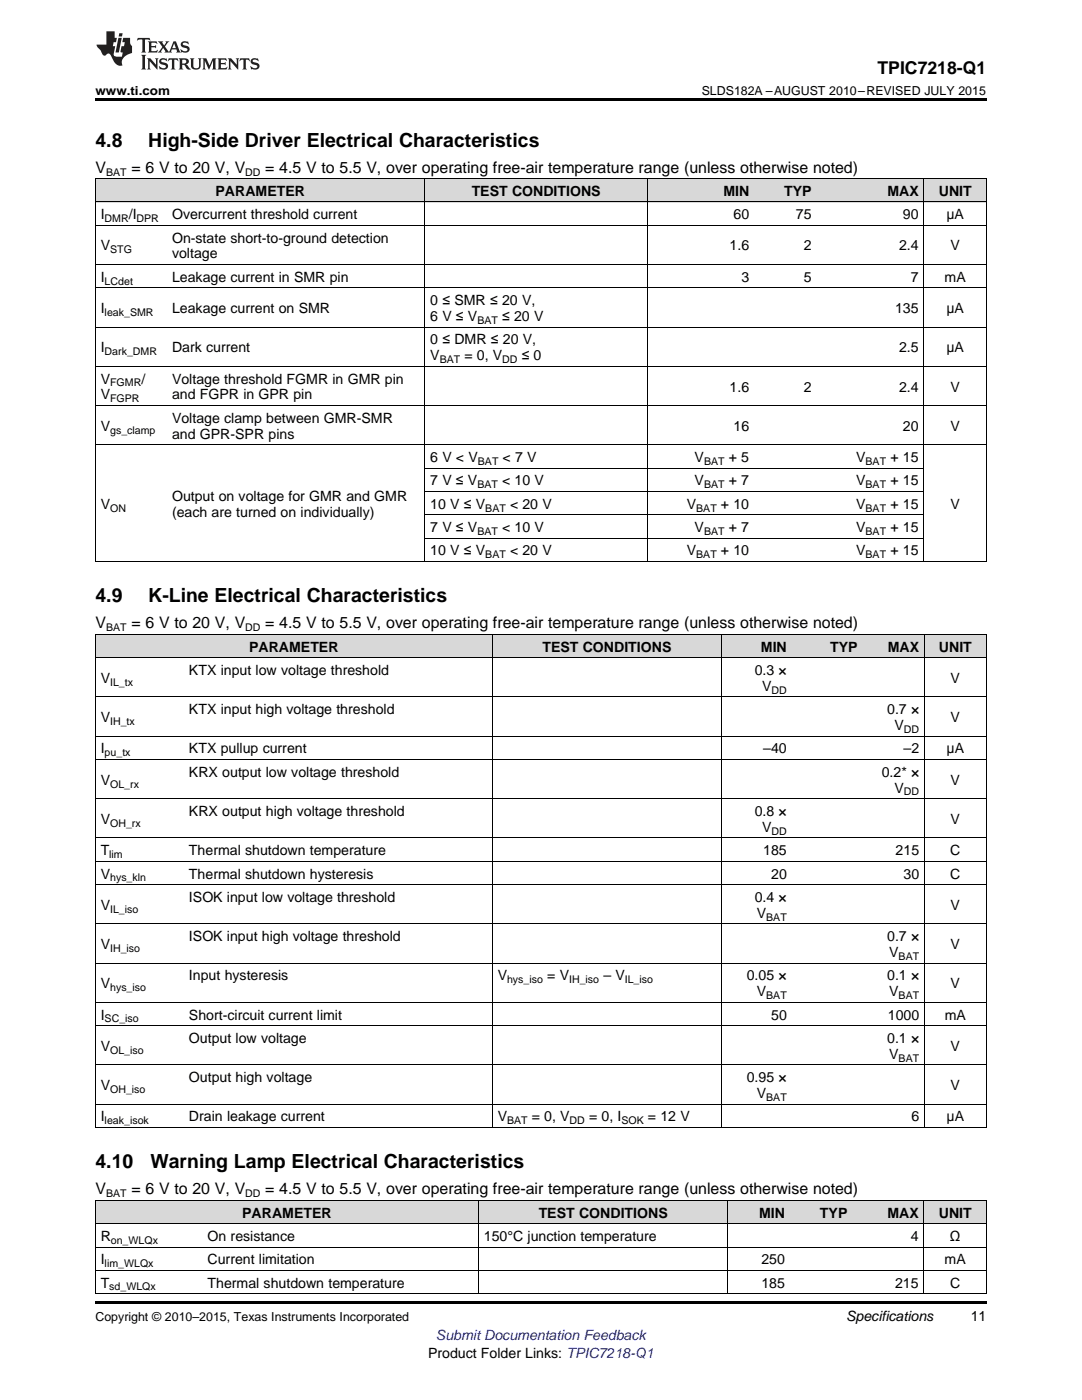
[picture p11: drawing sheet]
<svg xmlns="http://www.w3.org/2000/svg" width="216mm" height="279mm" viewBox="0 0 216 279" stroke-linecap="round" stroke-linejoin="round" font-family="sans-serif">
<defs><g id="words">
<g font-size="3.9">
<text x="19" y="29.3">4.8</text>
<text x="29.6" y="29.3">High-Side Driver Electrical Characteristics</text>
<text x="19" y="120.2">4.9</text>
<text x="29.6" y="120.2">K-Line Electrical Characteristics</text>
<text x="19" y="233.2">4.10</text>
<text x="30" y="233.2">Warning Lamp Electrical Characteristics</text>
</g>
<text font-size="3.5" x="175.1" y="14.8">TPIC7218-Q1</text>
<g font-size="3.2">
<text x="19" y="34.4">V</text>
<text x="26.2" y="34.4">= 6 V to 20 V, V</text>
<text x="52.9" y="34.4">= 4.5 V to 5.5 V, over operating free-air temperature range (unless otherwise noted)</text>
<text x="19" y="125.4">V</text>
<text x="26.2" y="125.4">= 6 V to 20 V, V</text>
<text x="52.9" y="125.4">= 4.5 V to 5.5 V, over operating free-air temperature range (unless otherwise noted)</text>
<text x="19" y="238.3">V</text>
<text x="26.2" y="238.3">= 6 V to 20 V, V</text>
<text x="52.9" y="238.3">= 4.5 V to 5.5 V, over operating free-air temperature range (unless otherwise noted)</text>
</g>
<g font-size="2.8">
<text x="43" y="39.1">PARAMETER</text>
<text x="94.1" y="39.1">TEST CONDITIONS</text>
<text x="144.4" y="39.1">MIN</text>
<text x="156.5" y="39.1">TYP</text>
<text x="177.1" y="39.1">MAX</text>
<text x="187.3" y="39.1">UNIT</text>
<text x="20.1" y="43.7">I</text>
<text x="25.7" y="43.7">/I</text>
<text x="34.3" y="43.7">Overcurrent threshold current</text>
<text x="146.4" y="43.7">60</text>
<text x="158.8" y="43.7">75</text>
<text x="180.2" y="43.7">90</text>
<text x="188.8" y="43.7">μA</text>
<text x="20.1" y="50">V</text>
<text x="34.3" y="48.4">On-state short-to-ground detection</text>
<text x="34.3" y="51.6">voltage</text>
<text x="145.6" y="50">1.6</text>
<text x="160.4" y="50">2</text>
<text x="179.4" y="50">2.4</text>
<text x="189.7" y="50">V</text>
<text x="20.1" y="56.2">I</text>
<text x="34.3" y="56.2">Leakage current in SMR pin</text>
<text x="148" y="56.2">3</text>
<text x="160.4" y="56.2">5</text>
<text x="181.8" y="56.2">7</text>
<text x="188.5" y="56.2">mA</text>
<text x="20.1" y="62.5">I</text>
<text x="34.3" y="62.5">Leakage current on SMR</text>
<text x="85.9" y="60.9">0 ≤ SMR ≤ 20 V,</text>
<text x="85.9" y="64.1">6 V ≤ V</text>
<text x="100.2" y="64.1">≤ 20 V</text>
<text x="178.6" y="62.5">135</text>
<text x="188.8" y="62.5">μA</text>
<text x="20.1" y="70.3">I</text>
<text x="34.3" y="70.3">Dark current</text>
<text x="85.9" y="68.7">0 ≤ DMR ≤ 20 V,</text>
<text x="85.9" y="71.9">V</text>
<text x="92.7" y="71.9">= 0, V</text>
<text x="104.1" y="71.9">≤ 0</text>
<text x="179.4" y="70.3">2.5</text>
<text x="188.8" y="70.3">μA</text>
<text x="20.1" y="76.6">V</text>
<text x="28.2" y="76.6">/</text>
<text x="34.3" y="76.6">Voltage threshold FGMR in GMR pin</text>
<text x="20.1" y="79.7">V</text>
<text x="34.3" y="79.7">and FGPR in GPR pin</text>
<text x="145.6" y="78.1">1.6</text>
<text x="160.4" y="78.1">2</text>
<text x="179.4" y="78.1">2.4</text>
<text x="189.7" y="78.1">V</text>
<text x="20.1" y="86">V</text>
<text x="34.3" y="84.4">Voltage clamp between GMR-SMR</text>
<text x="34.3" y="87.6">and GPR-SPR pins</text>
<text x="146.4" y="86">16</text>
<text x="180.2" y="86">20</text>
<text x="189.7" y="86">V</text>
<text x="85.9" y="92.2">6 V &lt; V</text>
<text x="100.3" y="92.2">&lt; 7 V</text>
<text x="138.6" y="92.2">V</text>
<text x="145.4" y="92.2">+ 5</text>
<text x="170.9" y="92.2">V</text>
<text x="177.7" y="92.2">+ 15</text>
<text x="20.1" y="101.5">V</text>
<text x="34.3" y="99.9">Output on voltage for GMR and GMR</text>
<text x="85.9" y="96.9">7 V ≤ V</text>
<text x="85.9" y="101.5">10 V ≤ V</text>
<text x="100.2" y="96.9">&lt; 10 V</text>
<text x="101.8" y="101.5">&lt; 20 V</text>
<text x="137.1" y="101.5">V</text>
<text x="138.6" y="96.9">V</text>
<text x="143.9" y="101.5">+ 10</text>
<text x="145.4" y="96.9">+ 7</text>
<text x="170.9" y="96.9">V</text>
<text x="170.9" y="101.5">V</text>
<text x="177.7" y="96.9">+ 15</text>
<text x="177.7" y="101.5">+ 15</text>
<text x="189.7" y="101.5">V</text>
<text x="34.3" y="103.1">(each are turned on individually)</text>
<text x="85.9" y="106.2">7 V ≤ V</text>
<text x="100.2" y="106.2">&lt; 10 V</text>
<text x="138.6" y="106.2">V</text>
<text x="145.4" y="106.2">+ 7</text>
<text x="170.9" y="106.2">V</text>
<text x="177.7" y="106.2">+ 15</text>
<text x="85.9" y="110.8">10 V ≤ V</text>
<text x="101.8" y="110.8">&lt; 20 V</text>
<text x="137.1" y="110.8">V</text>
<text x="143.9" y="110.8">+ 10</text>
<text x="170.9" y="110.8">V</text>
<text x="177.7" y="110.8">+ 15</text>
<text x="49.7" y="130">PARAMETER</text>
<text x="108.2" y="130">TEST CONDITIONS</text>
<text x="151.8" y="130">MIN</text>
<text x="165.6" y="130">TYP</text>
<text x="177.2" y="130">MAX</text>
<text x="187.4" y="130">UNIT</text>
<text x="20.1" y="136.3">V</text>
<text x="37.7" y="134.7">KTX input low voltage threshold</text>
<text x="150.6" y="134.7">0.3 ×</text>
<text x="152.1" y="137.9">V</text>
<text x="189.7" y="136.3">V</text>
<text x="37.7" y="142.5">KTX input high voltage threshold</text>
<text x="177" y="142.5">0.7 ×</text>
<text x="20.1" y="144.1">V</text>
<text x="178.5" y="145.7">V</text>
<text x="189.7" y="144.1">V</text>
<text x="20.1" y="150.4">I</text>
<text x="37.7" y="150.4">KTX pullup current</text>
<text x="37.7" y="155">KRX output low voltage threshold</text>
<text x="152.3" y="150.4">–40</text>
<text x="175.9" y="155">0.2* ×</text>
<text x="180.3" y="150.4">–2</text>
<text x="188.9" y="150.4">μA</text>
<text x="20.1" y="156.6">V</text>
<text x="178.5" y="158.2">V</text>
<text x="189.7" y="156.6">V</text>
<text x="20.1" y="164.4">V</text>
<text x="37.7" y="162.8">KRX output high voltage threshold</text>
<text x="150.6" y="162.8">0.8 ×</text>
<text x="152.1" y="166">V</text>
<text x="189.7" y="164.4">V</text>
<text x="20.1" y="170.7">T</text>
<text x="37.7" y="170.7">Thermal shutdown temperature</text>
<text x="152.3" y="170.7">185</text>
<text x="178.7" y="170.7">215</text>
<text x="189.6" y="170.7">C</text>
<text x="20.1" y="175.3">V</text>
<text x="37.7" y="175.3">Thermal shutdown hysteresis</text>
<text x="37.7" y="180">ISOK input low voltage threshold</text>
<text x="150.6" y="180">0.4 ×</text>
<text x="153.9" y="175.3">20</text>
<text x="180.3" y="175.3">30</text>
<text x="189.6" y="175.3">C</text>
<text x="20.1" y="181.6">V</text>
<text x="151" y="183.2">V</text>
<text x="189.7" y="181.6">V</text>
<text x="20.1" y="189.4">V</text>
<text x="37.7" y="187.8">ISOK input high voltage threshold</text>
<text x="177" y="187.8">0.7 ×</text>
<text x="177.4" y="191">V</text>
<text x="189.7" y="189.4">V</text>
<text x="20.1" y="197.2">V</text>
<text x="37.7" y="195.7">Input hysteresis</text>
<text x="99.3" y="195.7">V</text>
<text x="109.2" y="195.7">= V</text>
<text x="120.4" y="195.7">– V</text>
<text x="149" y="195.7">0.05 ×</text>
<text x="177" y="195.7">0.1 ×</text>
<text x="189.7" y="197.2">V</text>
<text x="20.1" y="203.5">I</text>
<text x="37.7" y="203.5">Short-circuit current limit</text>
<text x="151" y="198.8">V</text>
<text x="153.9" y="203.5">50</text>
<text x="177.2" y="203.5">1000</text>
<text x="177.4" y="198.8">V</text>
<text x="188.5" y="203.5">mA</text>
<text x="20.1" y="209.7">V</text>
<text x="37.7" y="208.1">Output low voltage</text>
<text x="177" y="208.1">0.1 ×</text>
<text x="189.7" y="209.7">V</text>
<text x="37.7" y="216">Output high voltage</text>
<text x="149" y="216">0.95 ×</text>
<text x="177.4" y="211.3">V</text>
<text x="20.1" y="217.6">V</text>
<text x="151" y="219.1">V</text>
<text x="189.7" y="217.6">V</text>
<text x="20.1" y="223.8">I</text>
<text x="37.7" y="223.8">Drain leakage current</text>
<text x="99.3" y="223.8">V</text>
<text x="106.1" y="223.8">= 0, V</text>
<text x="117.5" y="223.8">= 0, I</text>
<text x="129.3" y="223.8">= 12 V</text>
<text x="181.9" y="223.8">6</text>
<text x="188.9" y="223.8">μA</text>
<text x="48.3" y="243">PARAMETER</text>
<text x="107.5" y="243">TEST CONDITIONS</text>
<text x="151.5" y="243">MIN</text>
<text x="163.6" y="243">TYP</text>
<text x="177.1" y="243">MAX</text>
<text x="187.3" y="243">UNIT</text>
<text x="20.1" y="247.6">R</text>
<text x="41.4" y="247.6">On resistance</text>
<text x="96.6" y="247.6">150°C junction temperature</text>
<text x="181.8" y="247.6">4</text>
<text x="189.5" y="247.6">Ω</text>
<text x="20.1" y="252.3">I</text>
<text x="20.1" y="257">T</text>
<text x="41.4" y="252.3">Current limitation</text>
<text x="41.4" y="257">Thermal shutdown temperature</text>
<text x="151.9" y="252.3">250</text>
<text x="151.9" y="257">185</text>
<text x="178.6" y="257">215</text>
<text x="188.5" y="252.3">mA</text>
<text x="189.6" y="257">C</text>
<text x="168.8" y="263.6">Specifications</text>
<text x="193.7" y="263.6">11</text>
<text x="85.4" y="270.9">Product Folder Links: TPIC7218-Q1</text>
</g>
<text font-size="2.8" fill="#00f" x="87" y="267.4">Submit Documentation Feedback</text>
<g font-size="2.5">
<text x="19" y="19">www.ti.com</text>
<text x="140" y="19">SLDS182A –AUGUST 2010–REVISED JULY 2015</text>
<text x="19" y="263.6">Copyright © 2010–2015, Texas Instruments Incorporated</text>
</g>
<g font-size="2.1">
<text x="21.2" y="35.1">BAT</text>
<text x="48.9" y="35.1">DD</text>
<text x="20.9" y="44.3">DMR</text>
<text x="27.2" y="44.3">DPR</text>
<text x="22" y="50.6">STG</text>
<text x="20.9" y="56.8">LCdet</text>
<text x="20.9" y="63">leak_SMR</text>
<text x="95.2" y="64.6">BAT</text>
<text x="20.9" y="70.9">Dark_DMR</text>
<text x="22" y="77.1">FGMR</text>
<text x="87.7" y="72.5">BAT</text>
<text x="100.2" y="72.5">DD</text>
<text x="22" y="80.3">FGPR</text>
<text x="22" y="86.5">gs_clamp</text>
<text x="95.4" y="92.8">BAT</text>
<text x="140.5" y="92.8">BAT</text>
<text x="172.7" y="92.8">BAT</text>
<text x="95.2" y="97.4">BAT</text>
<text x="140.5" y="97.4">BAT</text>
<text x="172.7" y="97.4">BAT</text>
<text x="22" y="102.1">ON</text>
<text x="95.2" y="106.8">BAT</text>
<text x="96.8" y="102.1">BAT</text>
<text x="138.9" y="102.1">BAT</text>
<text x="140.5" y="106.8">BAT</text>
<text x="172.7" y="102.1">BAT</text>
<text x="172.7" y="106.8">BAT</text>
<text x="96.8" y="111.4">BAT</text>
<text x="138.9" y="111.4">BAT</text>
<text x="172.7" y="111.4">BAT</text>
<text x="21.2" y="126">BAT</text>
<text x="48.9" y="126">DD</text>
<text x="22" y="136.8">IL_tx</text>
<text x="154" y="138.4">DD</text>
<text x="22" y="144.7">IH_tx</text>
<text x="180.4" y="146.3">DD</text>
<text x="20.9" y="150.9">pu_tx</text>
<text x="22" y="157.2">OL_rx</text>
<text x="180.4" y="158.8">DD</text>
<text x="22" y="165">OH_rx</text>
<text x="154" y="166.6">DD</text>
<text x="21.8" y="171.2">lim</text>
<text x="22" y="175.9">hys_kln</text>
<text x="22" y="182.1">IL_iso</text>
<text x="152.9" y="183.7">BAT</text>
<text x="22" y="190">IH_iso</text>
<text x="179.3" y="191.6">BAT</text>
<text x="22" y="197.8">hys_iso</text>
<text x="101.2" y="196.2">hys_iso</text>
<text x="113.6" y="196.2">IH_iso</text>
<text x="124.7" y="196.2">IL_iso</text>
<text x="152.9" y="199.4">BAT</text>
<text x="179.3" y="199.4">BAT</text>
<text x="20.9" y="204">SC_iso</text>
<text x="22" y="210.3">OL_iso</text>
<text x="179.3" y="211.9">BAT</text>
<text x="22" y="218.1">OH_iso</text>
<text x="152.9" y="219.7">BAT</text>
<text x="20.9" y="224.4">leak_isok</text>
<text x="101.2" y="224.4">BAT</text>
<text x="113.7" y="224.4">DD</text>
<text x="124" y="224.4">SOK</text>
<text x="21.2" y="239">BAT</text>
<text x="48.9" y="239">DD</text>
<text x="22.1" y="248.2">on_WLQx</text>
<text x="20.9" y="252.9">lim_WLQx</text>
<text x="21.8" y="257.5">sd_WLQx</text>
</g>
</g></defs>
<g fill="#d8d8d8">
<path d="M19 239.6h21.4v4.7h-21.4z"/>
<path d="M40.4 239.6h55.1v4.7h-55.1z"/>
<path d="M95.5 239.6h49.8v4.7h-49.8z"/>
<path d="M145.3 239.6h12.4v4.7h-12.4z"/>
<path d="M157.7 239.6h12.5v4.7h-12.5z"/>
<path d="M170.2 239.6h14.2v4.7h-14.2z"/>
<path d="M184.4 239.6h12.4v4.7h-12.4z"/>
<path d="M19 126.6h17.7v4.7h-17.7z"/>
<path d="M36.7 126.6h61.5v4.7h-61.5z"/>
<path d="M98.2 126.6h45.8v4.7h-45.8z"/>
<path d="M144 126.6h14.1v4.7h-14.1z"/>
<path d="M158.1 126.6h14.1v4.7h-14.1z"/>
<path d="M172.2 126.6h12.3v4.7h-12.3z"/>
<path d="M184.5 126.6h12.3v4.7h-12.3z"/>
<path d="M19 35.7h14.3v4.7h-14.3z"/>
<path d="M33.3 35.7h51.5v4.7h-51.5z"/>
<path d="M84.8 35.7h44.5v4.7h-44.5z"/>
<path d="M129.3 35.7h21.3v4.7h-21.3z"/>
<path d="M150.6 35.7h12.5v4.7h-12.5z"/>
<path d="M163.1 35.7h21.3v4.7h-21.3z"/>
<path d="M184.4 35.7h12.4v4.7h-12.4z"/>
</g>
<path d="M19 19.5h177.8v.5h-177.8zM19 259.7h177.8v.5h-177.8z" fill="#000"/>
<g fill="none" stroke="#000" stroke-width=".2">
<path d="M19 35.6h177.8M19.1 35.7v76.4M84.8 35.7v76.4M129.2 35.7v76.4M184.3 35.7v76.4M196.8 35.7v76.4M19 57.4h177.8M19 52.8h177.8M19 45h177.8M19 40.3h177.8M19 73.1h177.8M19 65.3h177.8"/>
<path d="M19 88.8h177.8M19 80.9h177.8M84.8 98.1h99.6M84.8 93.4h99.6M19 112.1h177.8M84.8 107.4h99.6M84.8 102.7h99.6M19 139.1h177.8M19 131.3h177.8M19 126.6h177.8M19.1 126.6v98.5M98.2 126.6v98.5"/>
<path d="M144 126.6v98.5M184.4 126.6v98.5M196.8 126.6v98.5M19 159.4h177.8M19 151.6h177.8M19 146.9h177.8M19 176.5h177.8M19 171.9h177.8M19 167.2h177.8M19 192.2h177.8M19 184.4h177.8M19 212.5h177.8"/>
<path d="M19 204.7h177.8M19 200h177.8M19 239.6h177.8M19 225h177.8M19 220.4h177.8M19.1 239.6v18.6M95.4 239.6v18.6M145.2 239.6v18.6M184.3 239.6v18.6M196.8 239.6v18.6M19 258.2h177.8M19 253.5h177.8"/>
<path d="M19 248.9h177.8M19 244.2h177.8"/>
</g>
<g fill="#231f20">
<path d="M27.5 7.6l-.1 .5 .4-.2h.6v.1v2.1l-.2 .4h1l-.3-.4v-2.1l.1-.1h.5l.5 .2-.2-.5zM29.5 8.3l.2 .3v1.5l-.2 .4h1.8l.2-.6a1.04 1.04 0 0 1-1.3 .2v-.7h.6l.3 .2v-.6l-.3 .2h-.6v-.6l.8-.1 .4 .3-.2-.5zM31.5 8.3l.9 1.1-.9 1.1h.8l-.2-.2 .5-.7 .4 .7-.2 .2h1.5l-.1-.2 .1-.4h.9l.1 .4-.2 .2h1l-.3-.3-.7-1.9h-.5l-.9 2-.8-1 .9-1h-.8l.1 .3-.3 .5-.4-.6 .2-.2zM34.7 8.6l.4 1h-.7zM36.3 8.4a.63 .63 0 0 0-.2 .7 .63 .63 0 0 0 .6 .4l.6 .2 .1 .2a.75 .75 0 0 1-.7 .4 .75 .75 0 0 1-.6-.5l.1 .7 .1-.1a1.11 1.11 0 0 0 1.5-.6 1.13 1.13 0 0 0-1.2-.8l-.1-.4a1.04 1.04 0 0 1 1.2 .2l-.2-.5-.1 .1-.5-.2zM28.2 10.9l.2 .4v2.2l-.2 .4h1l-.3-.4v-2.2l.3-.4zM29.3 11.6l.3 .4v1.5l-.3 .4h.8l-.2-.4v-1.3l1.5 1.7v-1.9l.2-.4h-.7l.2 .4v.9l-1.1-1.3zM32 11.8a.62 .62 0 0 0-.2 .7 .62 .62 0 0 0 .6 .4l.6 .1 .1 .3a.76 .76 0 0 1-.7 .3 .76 .76 0 0 1-.6-.4l.1 .7 .1-.1a1.11 1.11 0 0 0 1.5-.6 1.13 1.13 0 0 0-1.2-.8l-.1-.4a1.04 1.04 0 0 1 1.2 .2l-.2-.6-.1 .1-.5-.1zM33.7 11.6l-.2 .6a.61 .61 0 0 1 .8-.3v1.6l-.2 .4h.9l-.2-.4v-1.6a.63 .63 0 0 1 .8 .3l-.2-.6zM35.6 11.6l.3 .4v1.5l-.3 .4h1l-.2-.2v-.8l.5 .2a.76 .76 0 0 0 1.2 .7l-1-1a.58 .58 0 0 0 .6-.5 .58 .58 0 0 0-.5-.6zM36.4 11.9h.1a.45 .45 0 0 1 .5 .1 .45 .45 0 0 1 .1 .5l-.7 .2zM37.9 11.6l.2 .2a2.17 2.17 0 0 0 .3 1.9 .99 .99 0 0 0 1.6-.6v-1.1l.2-.4h-.7l.2 .2a1.92 1.92 0 0 1-.2 1.8 .6 .6 0 0 1-.9-.5v-1.1l.2-.4zM40.4 11.6l.2 .4v1.5l-.2 .4h.7l-.2-.4v-1.4l.8 1.8 .8-1.8v1.4l-.2 .4h.9l-.2-.4v-1.5l.2-.4h-.8l-.6 1.5-.6-1.5zM43.4 11.6l.2 .4v1.5l-.2 .4h1.8l.2-.6a1.04 1.04 0 0 1-1.3 .1v-.6h.5l.4 .2v-.6l-.4 .2h-.5v-.7h.8l.3 .3-.1-.6zM45.5 11.6l.2 .4v1.5l-.2 .4h.7l-.2-.4v-1.3l1.5 1.7v-1.9l.2-.4h-.7l.2 .4v.9l-1.1-1.3zM47.9 11.6l-.1 .6a.61 .61 0 0 1 .8-.3v1.6l-.3 .4h1l-.3-.4 .1-1.6a.63 .63 0 0 1 .7 .3l-.1-.6zM50.2 11.8a.62 .62 0 0 0-.2 .7 .62 .62 0 0 0 .6 .4l.6 .1 .2 .3a.76 .76 0 0 1-.8 .3 .76 .76 0 0 1-.6-.4l.1 .7 .2-.1a1.11 1.11 0 0 0 1.5-.6 1.13 1.13 0 0 0-1.3-.8l-.1-.4a1.04 1.04 0 0 1 1.2 .2l-.1-.6-.2 .1-.5-.1z"/>
<path d="M21.2 6.3v2.6h-1.9l.1 .4 .7 .9a.91 .91 0 0 0 1 .8 .56 .56 0 0 1 .5-.3 .56 .56 0 0 1 .5 .3l.4 .8a1.53 1.53 0 0 0 1.9 1.2 1.54 1.54 0 0 1 1-2.1l.9-.3v-1.4a1.52 1.52 0 0 1-.3-1.6h-1.4l-.2 .8h.5l-.2 .8h-.4l-.2 1v.2l.4 .1-.2 .8a1.93 1.93 0 0 1-1.6-.3l.3-1.8h-.5l.2-.8h.4l.2-.8h-.4v-1.3zM23.6 7.6l-.6 2.9h.7l.6-2.9zM23.8 6.6l-.1 .7h.6l.2-.7z"/>
</g>
<use href="#words"/>
</svg>
